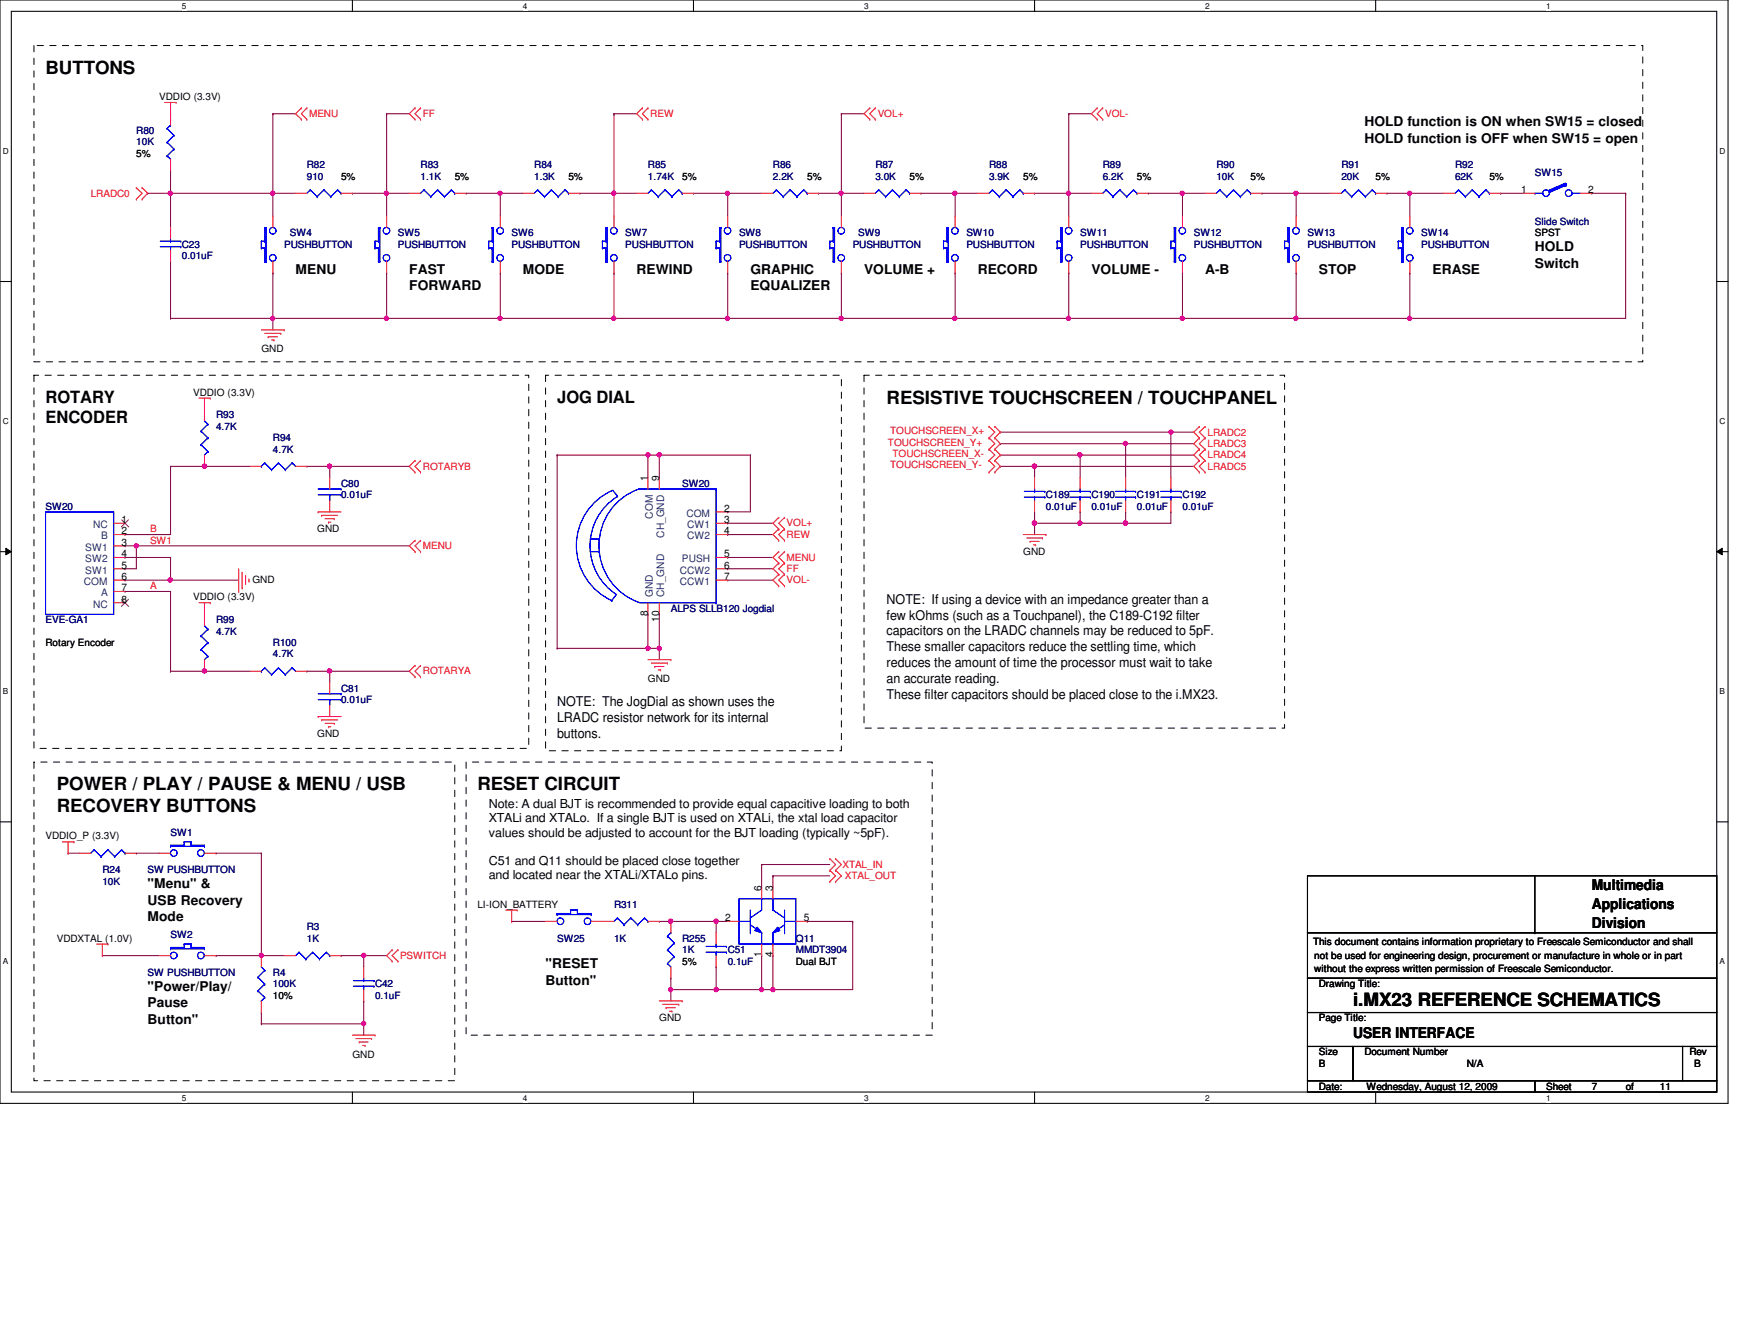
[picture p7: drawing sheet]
<svg xmlns="http://www.w3.org/2000/svg" width="279mm" height="216mm" viewBox="0 0 279 216" stroke-linecap="round" stroke-linejoin="round" font-family="sans-serif">
<defs><g id="words">
<g font-size="2.9">
<text x="7.3" y="11.9">BUTTONS</text>
<text x="142.6" y="64.9">RESISTIVE TOUCHSCREEN / TOUCHPANEL</text>
<text x="9.1" y="127">POWER / PLAY / PAUSE &amp; MENU / USB</text>
<text x="9.1" y="130.5">RECOVERY BUTTONS</text>
<text x="76.8" y="127">RESET CIRCUIT</text>
<text x="217.6" y="161.8">i.MX23 REFERENCE SCHEMATICS</text>
</g>
<g font-size="2.7">
<text x="7.3" y="64.7">ROTARY</text>
<text x="89.6" y="64.7">JOG DIAL</text>
<text x="7.3" y="68">ENCODER</text>
</g>
<g font-size="2.4">
<text x="256" y="143">Multimedia</text>
<text x="256" y="146.1">Applications</text>
<text x="256" y="149.2">Division</text>
<text x="217.6" y="166.8">USER INTERFACE</text>
</g>
<g font-size="2.2">
<text x="219.5" y="20.3">HOLD function is ON when SW15 = closed</text>
<text x="219.5" y="22.9">HOLD function is OFF when SW15 = open</text>
<text x="246.9" y="40.4">HOLD</text>
<text x="47.5" y="44.1">MENU</text>
<text x="65.8" y="44.1">FAST</text>
<text x="65.8" y="46.7">FORWARD</text>
<text x="84.1" y="44.1">MODE</text>
<text x="102.4" y="44.1">REWIND</text>
<text x="120.7" y="44.1">GRAPHIC</text>
<text x="120.7" y="46.7">EQUALIZER</text>
<text x="139" y="44.1">VOLUME +</text>
<text x="157.3" y="44.1">RECORD</text>
<text x="175.6" y="44.1">VOLUME -</text>
<text x="193.8" y="44.1">A-B</text>
<text x="212.1" y="44.1">STOP</text>
<text x="230.4" y="44.1">ERASE</text>
<text x="246.9" y="43.1">Switch</text>
<text x="142.6" y="97.1">NOTE: If using a device with an impedance greater than a</text>
<text x="142.6" y="99.6">few kOhms (such as a Touchpanel), the C189-C192 filter</text>
<text x="142.6" y="102.2">capacitors on the LRADC channels may be reduced to 5pF.</text>
<text x="142.6" y="104.7">These smaller capacitors reduce the settling time, which</text>
<text x="142.6" y="107.2">reduces the amount of time the processor must wait to take</text>
<text x="89.6" y="113.5">NOTE: The JogDial as shown uses the</text>
<text x="142.6" y="109.8">an accurate reading.</text>
<text x="142.6" y="112.3">These filter capacitors should be placed close to the i.MX23.</text>
<text x="89.6" y="116.1">LRADC resistor network for its internal</text>
<text x="89.6" y="118.6">buttons.</text>
<text x="23.7" y="142.8">&quot;Menu&quot; &amp;</text>
<text x="23.7" y="145.5">USB Recovery</text>
<text x="23.7" y="148.1">Mode</text>
<text x="87.8" y="155.7">&quot;RESET</text>
<text x="23.7" y="159.3">&quot;Power/Play/</text>
<text x="23.7" y="161.9">Pause</text>
<text x="87.8" y="158.3">Button&quot;</text>
<text x="23.7" y="164.5">Button&quot;</text>
</g>
<g font-size="2">
<text x="78.6" y="129.8">Note: A dual BJT is recommended to provide equal capacitive loading to both</text>
<text x="78.6" y="132.2">XTALi and XTALo. If a single BJT is used on XTALi, the xtal load capacitor</text>
<text x="78.6" y="134.5">values should be adjusted to account for the BJT loading (typically ~5pF).</text>
<text x="78.6" y="139">C51 and Q11 should be placed close together</text>
<text x="78.6" y="141.3">and located near the XTALi/XTALo pins.</text>
</g>
<g font-size="1.7">
<text x="244.7" y="31">1</text>
<text x="255.5" y="31">2</text>
<text x="104.2" y="77.3" transform="rotate(-90 104.2 77.3)">1</text>
<text x="106" y="77.3" transform="rotate(-90 106 77.3)">9</text>
<text x="116.5" y="82.3">2</text>
<text x="19.6" y="85.9">2</text>
<text x="19.6" y="87.7">3</text>
<text x="19.6" y="89.6">4</text>
<text x="19.6" y="84.1">1</text>
<text x="116.5" y="89.6">5</text>
<text x="116.5" y="84.1">3</text>
<text x="116.5" y="85.9">4</text>
<text x="19.6" y="91.4">5</text>
<text x="19.6" y="93.2">6</text>
<text x="19.6" y="95">7</text>
<text x="116.5" y="91.4">6</text>
<text x="116.5" y="93.2">7</text>
<text x="19.6" y="96.9">8</text>
<text x="104.2" y="99.1" transform="rotate(-90 104.2 99.1)">8</text>
<text x="106" y="99.9" transform="rotate(-90 106 99.9)">10</text>
<text x="122.5" y="143.2" transform="rotate(-90 122.5 143.2)">6</text>
<text x="124.3" y="143.2" transform="rotate(-90 124.3 143.2)">3</text>
<text x="116.7" y="148.1">2</text>
<text x="129.3" y="148.1">5</text>
<text x="122.5" y="153.9" transform="rotate(-90 122.5 153.9)">1</text>
<text x="124.3" y="153.9" transform="rotate(-90 124.3 153.9)">4</text>
</g>
<g font-size="1.7" fill="#004080">
<text x="105" y="83.4" transform="rotate(-90 105 83.4)">COM</text>
<text x="110.4" y="83.1">COM</text>
<text x="13.7" y="88.5">SW1</text>
<text x="15" y="84.9">NC</text>
<text x="16.3" y="86.7">B</text>
<text x="106.8" y="86.4" transform="rotate(-90 106.8 86.4)">CH_GND</text>
<text x="110.5" y="84.9">CW1</text>
<text x="110.5" y="86.7">CW2</text>
<text x="13.5" y="94">COM</text>
<text x="13.7" y="92.2">SW1</text>
<text x="13.7" y="90.4">SW2</text>
<text x="16.3" y="95.8">A</text>
<text x="105" y="96" transform="rotate(-90 105 96)">GND</text>
<text x="106.8" y="96" transform="rotate(-90 106.8 96)">CH_GND</text>
<text x="109.3" y="92.2">CCW2</text>
<text x="109.3" y="94">CCW1</text>
<text x="109.7" y="90.4">PUSH</text>
<text x="15" y="97.7">NC</text>
</g>
<g font-size="1.6">
<text x="25.6" y="16">VDDIO (3.3V)</text>
<text x="21.9" y="25.2">5%</text>
<text x="54.9" y="28.9">5%</text>
<text x="73.2" y="28.9">5%</text>
<text x="91.4" y="28.9">5%</text>
<text x="109.7" y="28.9">5%</text>
<text x="129.8" y="28.9">5%</text>
<text x="146.3" y="28.9">5%</text>
<text x="164.6" y="28.9">5%</text>
<text x="182.9" y="28.9">5%</text>
<text x="201.2" y="28.9">5%</text>
<text x="221.3" y="28.9">5%</text>
<text x="239.6" y="28.9">5%</text>
<text x="246.9" y="38">SPST</text>
<text x="42" y="56.6">GND</text>
<text x="31.1" y="63.6">VDDIO (3.3V)</text>
<text x="51" y="85.6">GND</text>
<text x="164.6" y="89.2">GND</text>
<text x="40.6" y="93.8">GND</text>
<text x="31.1" y="96.5">VDDIO (3.3V)</text>
<text x="7.3" y="103.8">Rotary Encoder</text>
<text x="104.2" y="109.7">GND</text>
<text x="51" y="118.5">GND</text>
<text x="7.3" y="134.9">VDDIO_P (3.3V)</text>
<text x="76.8" y="145.9">LI-ION_BATTERY</text>
<text x="9.1" y="151.4">VDDXTAL (1.0V)</text>
<text x="109.7" y="155.1">5%</text>
<text x="128" y="155.1">Dual BJT</text>
<text x="211.2" y="151.9">This document contains information proprietary to Freescale Semiconductor and shall</text>
<text x="211.4" y="154.1">not be used for engineering design, procurement or manufacture in whole or in part</text>
<text x="43.9" y="160.5">10%</text>
<text x="211.4" y="156.3">without the express written permission of Freescale Semiconductor.</text>
<text x="212.1" y="158.7">Drawing Title:</text>
<text x="106" y="164.2">GND</text>
<text x="212.1" y="164.2">Page Title:</text>
<text x="56.7" y="170.1">GND</text>
<text x="212.1" y="169.7">Size</text>
<text x="212.1" y="171.5">B</text>
<text x="219.5" y="169.7">Document Number</text>
<text x="235.9" y="171.5">N/A</text>
<text x="271.7" y="169.7">Rev</text>
<text x="272.5" y="171.5">B</text>
<text x="212.1" y="175.2">Date:</text>
<text x="219.8" y="175.2">Wednesday, August 12, 2009</text>
<text x="248.7" y="175.2">Sheet</text>
<text x="256" y="175.2">7</text>
<text x="261.5" y="175.2">of</text>
<text x="267" y="175.2">11</text>
</g>
<g font-size="1.6" fill="#000080">
<text x="21.9" y="21.5">R80</text>
<text x="21.9" y="23.4">10K</text>
<text x="49.4" y="27.1">R82</text>
<text x="49.4" y="28.9">910</text>
<text x="67.6" y="27.1">R83</text>
<text x="67.6" y="28.9">1.1K</text>
<text x="85.9" y="27.1">R84</text>
<text x="85.9" y="28.9">1.3K</text>
<text x="104.2" y="27.1">R85</text>
<text x="104.2" y="28.9">1.74K</text>
<text x="124.3" y="27.1">R86</text>
<text x="124.3" y="28.9">2.2K</text>
<text x="140.8" y="27.1">R87</text>
<text x="140.8" y="28.9">3.0K</text>
<text x="159.1" y="27.1">R88</text>
<text x="159.1" y="28.9">3.9K</text>
<text x="177.4" y="27.1">R89</text>
<text x="177.4" y="28.9">6.2K</text>
<text x="195.7" y="27.1">R90</text>
<text x="195.7" y="28.9">10K</text>
<text x="215.8" y="27.1">R91</text>
<text x="215.8" y="28.9">20K</text>
<text x="234.1" y="27.1">R92</text>
<text x="234.1" y="28.9">62K</text>
<text x="246.9" y="28.3">SW15</text>
<text x="29.3" y="39.8">C23</text>
<text x="29.3" y="41.7">0.01uF</text>
<text x="45.7" y="39.8">PUSHBUTTON</text>
<text x="46.6" y="38">SW4</text>
<text x="64" y="38">SW5</text>
<text x="64" y="39.8">PUSHBUTTON</text>
<text x="82.3" y="38">SW6</text>
<text x="82.3" y="39.8">PUSHBUTTON</text>
<text x="100.6" y="38">SW7</text>
<text x="100.6" y="39.8">PUSHBUTTON</text>
<text x="118.9" y="38">SW8</text>
<text x="118.9" y="39.8">PUSHBUTTON</text>
<text x="137.2" y="39.8">PUSHBUTTON</text>
<text x="138" y="38">SW9</text>
<text x="155.4" y="38">SW10</text>
<text x="155.4" y="39.8">PUSHBUTTON</text>
<text x="173.7" y="38">SW11</text>
<text x="173.7" y="39.8">PUSHBUTTON</text>
<text x="192" y="38">SW12</text>
<text x="192" y="39.8">PUSHBUTTON</text>
<text x="210.3" y="38">SW13</text>
<text x="210.3" y="39.8">PUSHBUTTON</text>
<text x="228.6" y="38">SW14</text>
<text x="228.6" y="39.8">PUSHBUTTON</text>
<text x="246.9" y="36.2">Slide Switch</text>
<text x="34.8" y="67.3">R93</text>
<text x="34.8" y="69.1">4.7K</text>
<text x="43.9" y="70.9">R94</text>
<text x="43.9" y="72.8">4.7K</text>
<text x="7.3" y="81.9">SW20</text>
<text x="54.9" y="78.2">C80</text>
<text x="54.9" y="80.1">0.01uF</text>
<text x="109.7" y="78.2">SW20</text>
<text x="168.2" y="80.1">C189</text>
<text x="168.2" y="81.9">0.01uF</text>
<text x="175.6" y="80.1">C190</text>
<text x="175.6" y="81.9">0.01uF</text>
<text x="182.9" y="80.1">C191</text>
<text x="182.9" y="81.9">0.01uF</text>
<text x="190.2" y="80.1">C192</text>
<text x="190.2" y="81.9">0.01uF</text>
<text x="7.3" y="100.2">EVE-GA1</text>
<text x="34.8" y="100.2">R99</text>
<text x="107.9" y="98.3">ALPS SLLB120 Jogdial</text>
<text x="34.8" y="102">4.7K</text>
<text x="43.9" y="103.8">R100</text>
<text x="43.9" y="105.7">4.7K</text>
<text x="54.9" y="111.2">C81</text>
<text x="54.9" y="113">0.01uF</text>
<text x="27.4" y="134.4">SW1</text>
<text x="16.5" y="140.4">R24</text>
<text x="16.5" y="142.2">10K</text>
<text x="23.7" y="140.4">SW PUSHBUTTON</text>
<text x="49.4" y="149.6">R3</text>
<text x="98.8" y="145.9">R311</text>
<text x="27.4" y="150.8">SW2</text>
<text x="49.4" y="151.4">1K</text>
<text x="89.6" y="151.4">SW25</text>
<text x="98.8" y="151.4">1K</text>
<text x="109.7" y="151.4">R255</text>
<text x="109.7" y="153.2">1K</text>
<text x="117.1" y="153.2">C51</text>
<text x="117.1" y="155.1">0.1uF</text>
<text x="128" y="151.4">Q11</text>
<text x="128" y="153.2">MMDT3904</text>
<text x="23.7" y="156.9">SW PUSHBUTTON</text>
<text x="43.9" y="156.9">R4</text>
<text x="43.9" y="158.7">100K</text>
<text x="60.3" y="158.7">C42</text>
<text x="60.3" y="160.5">0.1uF</text>
</g>
<g font-size="1.6" fill="#f00">
<text x="49.7" y="18.8">MENU</text>
<text x="68" y="18.8">FF</text>
<text x="104.6" y="18.8">REW</text>
<text x="141.2" y="18.8">VOL+</text>
<text x="177.8" y="18.8">VOL-</text>
<text x="14.6" y="31.6">LRADC0</text>
<text x="142.8" y="71.7">TOUCHSCREEN_Y+</text>
<text x="143.2" y="69.8">TOUCHSCREEN_X+</text>
<text x="194.2" y="71.8">LRADC3</text>
<text x="194.2" y="70">LRADC2</text>
<text x="68" y="75.5">ROTARYB</text>
<text x="143.2" y="75.3">TOUCHSCREEN_Y-</text>
<text x="143.6" y="73.5">TOUCHSCREEN_X-</text>
<text x="194.2" y="73.7">LRADC4</text>
<text x="194.2" y="75.5">LRADC5</text>
<text x="24.1" y="87.4">SW1</text>
<text x="24.1" y="85.6">B</text>
<text x="68" y="88.3">MENU</text>
<text x="126.5" y="84.6">VOL+</text>
<text x="126.5" y="86.5">REW</text>
<text x="24.1" y="94.7">A</text>
<text x="126.5" y="93.8">VOL-</text>
<text x="126.5" y="90.1">MENU</text>
<text x="126.5" y="91.9">FF</text>
<text x="68" y="108.4">ROTARYA</text>
<text x="135.5" y="139.5">XTAL_IN</text>
<text x="135.9" y="141.4">XTAL_OUT</text>
<text x="64.3" y="154.1">PSWITCH</text>
</g>
<g font-size="1.3">
<text x="29.3" y="1.4">5</text>
<text x="84.1" y="1.4">4</text>
<text x="139" y="1.4">3</text>
<text x="193.8" y="1.4">2</text>
<text x="248.7" y="1.4">1</text>
<text x=".5" y="24.7">D</text>
<text x="276.6" y="24.7">D</text>
<text x=".5" y="68.2">C</text>
<text x="276.6" y="68.2">C</text>
<text x=".5" y="111.6">B</text>
<text x="276.6" y="111.6">B</text>
<text x=".5" y="155">A</text>
<text x="276.6" y="155">A</text>
<text x="29.3" y="177">5</text>
<text x="84.1" y="177">4</text>
<text x="139" y="177">3</text>
<text x="193.8" y="177">2</text>
<text x="248.7" y="177">1</text>
</g>
</g></defs>
<path d="M0 0h278v177.4h-278zM1.8 1.8h274.3v173.8h-274.3z" fill="none" stroke="#000" stroke-width=".17"/>
<g fill="#fff">
<path d="M29.3 .2h.7v1.5h-.7z"/>
<path d="M29.3 175.8h.7v1.4h-.7z"/>
</g>
<path d="M56.7 0v1.8M56.7 175.6v1.8" fill="none" stroke="#000" stroke-width=".17"/>
<g fill="#fff">
<path d="M84.1 .2h.7v1.5h-.7z"/>
<path d="M84.1 175.8h.7v1.4h-.7z"/>
</g>
<path d="M111.5 0v1.8M111.5 175.6v1.8" fill="none" stroke="#000" stroke-width=".17"/>
<g fill="#fff">
<path d="M139 .2h.7v1.5h-.7z"/>
<path d="M139 175.8h.7v1.4h-.7z"/>
</g>
<path d="M166.4 0v1.8M166.4 175.6v1.8" fill="none" stroke="#000" stroke-width=".17"/>
<g fill="#fff">
<path d="M193.8 .2h.8v1.5h-.8z"/>
<path d="M193.8 175.8h.8v1.4h-.8z"/>
</g>
<path d="M221.3 0v1.8M221.3 175.6v1.8" fill="none" stroke="#000" stroke-width=".17"/>
<g fill="#fff">
<path d="M248.7 .2h.7v1.5h-.7z"/>
<path d="M248.7 175.8h.7v1.4h-.7z"/>
<path d="M.5 23.5h.9v1.5h-.9z"/>
<path d="M276.6 23.5h.9v1.5h-.9z"/>
<path d="M.5 67h.9v1.5h-.9z"/>
<path d="M276.6 67h.9v1.5h-.9z"/>
</g>
<path d="M0 45.3h1.8M276.1 45.3h1.9" fill="none" stroke="#000" stroke-width=".17"/>
<g fill="#fff">
<path d="M.5 110.4h.8v1.5h-.8z"/>
<path d="M276.6 110.4h.9v1.5h-.9z"/>
</g>
<path d="M0 88.7h1.8M276.1 88.7h1.9" fill="none" stroke="#000" stroke-width=".17"/>
<path d="M.9 88.1l.9 .6-.9 .5zM276.1 88.7l.9-.6v1.1z" fill="#000"/>
<path d="M.9 88.1l.9 .6-.9 .5zM276.1 88.7l.9-.6v1.1z" fill="none" stroke="#000" stroke-width=".16"/>
<g fill="#fff">
<path d="M.5 153.8h.8v1.5h-.8z"/>
<path d="M276.6 153.8h.9v1.5h-.9z"/>
</g>
<path d="M0 132.1h1.8M276.1 132.1h1.9" fill="none" stroke="#000" stroke-width=".17"/>
<path d="M53 75h.1M53 75v1.8M21.9 87.8h.1M21.9 87.8v3.6M27.4 95.1h.1M27.4 93.3h.1M27.4 95.1v12.8M27.4 93.3h11M53 107.9h.1M53 107.9h12.8" fill="none" stroke="#800040" stroke-width=".17"/>
<circle cx="53" cy="107.9" r=".34" fill="#f0f"/>
<circle cx="53" cy="107.9" r=".34" fill="none" stroke="#f0f" stroke-width=".17"/>
<path d="M21.9 87.8h.1M21.9 87.8h43.9M53 107.9h.1M53 107.9v1.8" fill="none" stroke="#800040" stroke-width=".17"/>
<circle cx="21.9" cy="87.8" r=".34" fill="#f0f"/>
<circle cx="21.9" cy="87.8" r=".34" fill="none" stroke="#f0f" stroke-width=".17"/>
<path d="M53 75h.1M53 75h12.8M20.1 91.4h.1M20.1 91.4h1.8" fill="none" stroke="#800040" stroke-width=".17"/>
<circle cx="53" cy="74.9" r=".35" fill="#f0f"/>
<circle cx="53" cy="74.9" r=".35" fill="none" stroke="#f0f" stroke-width=".17"/>
<path d="M32.9 75h.1M32.9 75h7.3M20.1 95.1h.1M20.1 95.1h7.3" fill="none" stroke="#800040" stroke-width=".17"/>
<circle cx="32.9" cy="74.9" r=".35" fill="#f0f"/>
<circle cx="32.9" cy="74.9" r=".35" fill="none" stroke="#f0f" stroke-width=".17"/>
<path d="M27.4 75h.1M27.4 75v10.9M32.9 107.9h.1M32.9 107.9h7.3" fill="none" stroke="#800040" stroke-width=".17"/>
<circle cx="32.9" cy="107.9" r=".34" fill="#f0f"/>
<circle cx="32.9" cy="107.9" r=".34" fill="none" stroke="#f0f" stroke-width=".17"/>
<g fill="none" stroke="#800040" stroke-width=".17">
<path d="M89.6 73.2h.1M89.6 73.2v31M104.2 73.2h.1M104.2 73.2v3.6M120.7 73.2h.1M120.7 73.2v9.1h-3.6M20.1 85.9h.1M20.1 85.9h7.3M104.2 98.8h.1M104.2 98.8v5.4M117.1 89.6h.1M117.1 82.3h.1"/>
<path d="M117.1 84.1h.1M117.1 93.3h.1M117.1 89.6h7.2M117.1 84.1h7.2M117.1 93.3h7.2M104.2 104.2h.1M104.2 104.2h1.8M106 104.2h.1M106 104.2v1.8"/>
</g>
<circle cx="106" cy="104.2" r=".34" fill="#f0f"/>
<circle cx="106" cy="104.2" r=".34" fill="none" stroke="#f0f" stroke-width=".17"/>
<circle cx="104.2" cy="104.2" r=".34" fill="#f0f"/>
<circle cx="104.2" cy="104.2" r=".34" fill="none" stroke="#f0f" stroke-width=".17"/>
<path d="M106 73.2h.1M106 73.2v3.6M20.1 89.6h.1M20.1 89.6h7.3M27.4 89.6h.1M27.4 89.6v3.7" fill="none" stroke="#800040" stroke-width=".17"/>
<circle cx="27.4" cy="93.2" r=".35" fill="#f0f"/>
<circle cx="27.4" cy="93.2" r=".35" fill="none" stroke="#f0f" stroke-width=".17"/>
<path d="M106 73.2h.1M106 73.2h14.7" fill="none" stroke="#800040" stroke-width=".17"/>
<circle cx="106" cy="73.1" r=".34" fill="#f0f"/>
<circle cx="106" cy="73.1" r=".34" fill="none" stroke="#f0f" stroke-width=".17"/>
<g fill="none" stroke="#800040" stroke-width=".17">
<path d="M171.9 18.3h.1M171.9 18.3h3.7M80.5 31.1h.1M80.5 31.1h3.6M171.9 31.1h.1M171.9 31.1v3.7M208.5 31.1h.1M208.5 31.1v3.7M62.2 43.9h.1M62.2 43.9v7.3M153.6 43.9h.1M153.6 43.9v7.3"/>
<path d="M190.2 43.9h.1M190.2 43.9v7.3"/>
</g>
<circle cx="80.4" cy="31.1" r=".34" fill="#f0f"/>
<circle cx="80.4" cy="31.1" r=".34" fill="none" stroke="#f0f" stroke-width=".17"/>
<path d="M98.8 31.1h.1M98.8 31.1v3.7M256 31.1h.1M256 31.1h5.5" fill="none" stroke="#800040" stroke-width=".17"/>
<circle cx="98.7" cy="31.1" r=".34" fill="#f0f"/>
<circle cx="98.7" cy="31.1" r=".34" fill="none" stroke="#f0f" stroke-width=".17"/>
<path d="M43.9 31.1h.1M43.9 31.1v3.7M62.2 31.1h.1M62.2 31.1h3.6" fill="none" stroke="#800040" stroke-width=".17"/>
<circle cx="43.9" cy="31.1" r=".34" fill="#f0f"/>
<circle cx="43.9" cy="31.1" r=".34" fill="none" stroke="#f0f" stroke-width=".17"/>
<path d="M117.1 31.1h.1M117.1 31.1h5.4M43.9 51.2h.1M43.9 51.2v1.8M62.2 51.2h.1M62.2 51.2h18.3M117.1 51.2h.1M117.1 51.2h36.5M135.3 51.2h.1" fill="none" stroke="#800040" stroke-width=".17"/>
<circle cx="153.6" cy="51.2" r=".34" fill="#f0f"/>
<circle cx="153.6" cy="51.2" r=".34" fill="none" stroke="#f0f" stroke-width=".17"/>
<circle cx="135.3" cy="51.2" r=".34" fill="#f0f"/>
<circle cx="135.3" cy="51.2" r=".34" fill="none" stroke="#f0f" stroke-width=".17"/>
<path d="M80.5 31.1h.1M80.5 31.1v3.7M153.6 31.1h.1M153.6 31.1v3.7" fill="none" stroke="#800040" stroke-width=".17"/>
<circle cx="153.6" cy="31.1" r=".34" fill="#f0f"/>
<circle cx="153.6" cy="31.1" r=".34" fill="none" stroke="#f0f" stroke-width=".17"/>
<g fill="none" stroke="#800040" stroke-width=".17">
<path d="M43.9 18.3h.1M43.9 18.3h3.6M98.8 18.3h.1M98.8 18.3h3.6M98.8 31.1h.1M98.8 31.1h3.6M135.3 31.1h.1M135.3 31.1h3.7M153.6 31.1h.1M153.6 31.1h3.7M190.2 31.1h.1M190.2 31.1v3.7"/>
<path d="M208.5 31.1h.1M208.5 31.1h5.5M261.5 31.1h.1M261.5 31.1v20.1"/>
</g>
<circle cx="208.4" cy="31.1" r=".34" fill="#f0f"/>
<circle cx="208.4" cy="31.1" r=".34" fill="none" stroke="#f0f" stroke-width=".17"/>
<path d="M190.2 31.1h.1M190.2 31.1h3.6" fill="none" stroke="#800040" stroke-width=".17"/>
<circle cx="190.2" cy="31.1" r=".34" fill="#f0f"/>
<circle cx="190.2" cy="31.1" r=".34" fill="none" stroke="#f0f" stroke-width=".17"/>
<path d="M62.2 31.1h.1M62.2 31.1v3.7" fill="none" stroke="#800040" stroke-width=".17"/>
<circle cx="62.1" cy="31.1" r=".34" fill="#f0f"/>
<circle cx="62.1" cy="31.1" r=".34" fill="none" stroke="#f0f" stroke-width=".17"/>
<path d="M135.3 31.1h.1M135.3 31.1v3.7M208.5 43.9h.1M208.5 43.9v7.3" fill="none" stroke="#800040" stroke-width=".17"/>
<circle cx="135.3" cy="31.1" r=".34" fill="#f0f"/>
<circle cx="135.3" cy="31.1" r=".34" fill="none" stroke="#f0f" stroke-width=".17"/>
<path d="M62.2 18.3h.1M62.2 18.3h3.6M171.9 31.1h.1M171.9 31.1h3.7M226.8 31.1h.1M226.8 31.1h5.4M80.5 43.9h.1M80.5 43.9v7.3" fill="none" stroke="#800040" stroke-width=".17"/>
<circle cx="171.9" cy="31.1" r=".34" fill="#f0f"/>
<circle cx="171.9" cy="31.1" r=".34" fill="none" stroke="#f0f" stroke-width=".17"/>
<path d="M226.8 31.1h.1M226.8 31.1v3.7" fill="none" stroke="#800040" stroke-width=".17"/>
<circle cx="226.7" cy="31.1" r=".34" fill="#f0f"/>
<circle cx="226.7" cy="31.1" r=".34" fill="none" stroke="#f0f" stroke-width=".17"/>
<path d="M43.9 31.1h.1M43.9 31.1h3.6M241.4 31.1h.1M241.4 31.1h3.7M43.9 43.9h.1M43.9 43.9v7.3M226.8 51.2h.1M226.8 43.9h.1M226.8 51.2h34.7M226.8 43.9v7.3" fill="none" stroke="#800040" stroke-width=".17"/>
<circle cx="226.7" cy="51.2" r=".34" fill="#f0f"/>
<circle cx="226.7" cy="51.2" r=".34" fill="none" stroke="#f0f" stroke-width=".17"/>
<path d="M117.1 31.1h.1M117.1 31.1v3.7" fill="none" stroke="#800040" stroke-width=".17"/>
<circle cx="117" cy="31.1" r=".34" fill="#f0f"/>
<circle cx="117" cy="31.1" r=".34" fill="none" stroke="#f0f" stroke-width=".17"/>
<path d="M80.5 51.2h.1M80.5 51.2h18.3M135.3 43.9h.1M135.3 43.9v7.3" fill="none" stroke="#800040" stroke-width=".17"/>
<circle cx="80.4" cy="51.2" r=".34" fill="#f0f"/>
<circle cx="80.4" cy="51.2" r=".34" fill="none" stroke="#f0f" stroke-width=".17"/>
<path d="M27.4 31.1h.1M27.4 31.1v5.5M98.8 43.9h.1M98.8 43.9v7.3" fill="none" stroke="#800040" stroke-width=".17"/>
<circle cx="27.4" cy="31.1" r=".34" fill="#f0f"/>
<circle cx="27.4" cy="31.1" r=".34" fill="none" stroke="#f0f" stroke-width=".17"/>
<path d="M135.3 18.3h.1M135.3 18.3h3.7M171.9 51.2h.1M171.9 51.2h18.3" fill="none" stroke="#800040" stroke-width=".17"/>
<circle cx="171.9" cy="51.2" r=".34" fill="#f0f"/>
<circle cx="171.9" cy="51.2" r=".34" fill="none" stroke="#f0f" stroke-width=".17"/>
<path d="M43.9 51.2h.1M43.9 51.2h18.3" fill="none" stroke="#800040" stroke-width=".17"/>
<circle cx="62.1" cy="51.2" r=".34" fill="#f0f"/>
<circle cx="62.1" cy="51.2" r=".34" fill="none" stroke="#f0f" stroke-width=".17"/>
<circle cx="43.9" cy="51.2" r=".34" fill="#f0f"/>
<circle cx="43.9" cy="51.2" r=".34" fill="none" stroke="#f0f" stroke-width=".17"/>
<path d="M117.1 43.9h.1M117.1 43.9v7.3M171.9 43.9h.1M171.9 43.9v7.3" fill="none" stroke="#800040" stroke-width=".17"/>
<circle cx="117" cy="51.2" r=".34" fill="#f0f"/>
<circle cx="117" cy="51.2" r=".34" fill="none" stroke="#f0f" stroke-width=".17"/>
<g fill="none" stroke="#800040" stroke-width=".17">
<path d="M135.3 18.3h.1M135.3 18.3v12.8h-3.6M131.7 31.1h.1M27.4 42h.1M27.4 51.2h.1M27.4 51.2h16.5M27.4 42v9.2M153.6 51.2h.1M153.6 51.2h18.3M190.2 51.2h.1M190.2 51.2h18.3M117.1 85.9h.1"/>
<path d="M117.1 91.4h.1M117.1 85.9h7.2M117.1 91.4h7.2"/>
</g>
<circle cx="190.2" cy="51.2" r=".34" fill="#f0f"/>
<circle cx="190.2" cy="51.2" r=".34" fill="none" stroke="#f0f" stroke-width=".17"/>
<g fill="none" stroke="#800040" stroke-width=".17">
<path d="M43.9 18.3h.1M43.9 18.3v12.8h-20.2M98.8 18.3h.1M98.8 18.3v12.8h-5.5M23.7 31.1h.1M27.4 31.1h.1M27.4 27.4h.1M27.4 27.4v3.7M93.3 31.1h.1M203 31.1h.1M203 31.1h5.5M104.2 73.2h.1"/>
<path d="M104.2 73.2h1.8"/>
</g>
<circle cx="104.2" cy="73.1" r=".34" fill="#f0f"/>
<circle cx="104.2" cy="73.1" r=".34" fill="none" stroke="#f0f" stroke-width=".17"/>
<path d="M62.2 18.3h.1M62.2 18.3v12.8h-5.5M171.9 18.3h.1M171.9 18.3v12.8h-5.5M56.7 31.1h.1M166.4 31.1h.1M208.5 51.2h.1M208.5 51.2h18.3M20.1 87.8h.1M20.1 87.8h1.8M49.4 107.9h.1M49.4 107.9h3.6" fill="none" stroke="#800040" stroke-width=".17"/>
<circle cx="208.4" cy="51.2" r=".34" fill="#f0f"/>
<circle cx="208.4" cy="51.2" r=".34" fill="none" stroke="#f0f" stroke-width=".17"/>
<g fill="none" stroke="#800040" stroke-width=".17">
<path d="M75 31.1h.1M75 31.1h5.5M111.5 31.1h.1M111.5 31.1h5.6M148.1 31.1h.1M148.1 31.1h5.5M184.7 31.1h.1M184.7 31.1h5.5M98.8 51.2h.1M98.8 51.2h18.3M49.4 75h.1M49.4 75h3.6"/>
<path d="M89.6 73.2h.1M89.6 73.2h14.6M106 98.8h.1M106 98.8v5.4M89.6 104.2h.1M89.6 104.2h14.6"/>
</g>
<circle cx="98.7" cy="51.2" r=".34" fill="#f0f"/>
<circle cx="98.7" cy="51.2" r=".34" fill="none" stroke="#f0f" stroke-width=".17"/>
<path d="M223.1 31.1h.1M223.1 31.1h3.7M27.4 75h.1M27.4 75h5.5M20.1 93.3h.1M20.1 93.3h7.3M27.4 107.9h.1M27.4 107.9h5.5M42 153.6h.1M42 153.6h3.7" fill="none" stroke="#800040" stroke-width=".17"/>
<circle cx="42" cy="153.6" r=".34" fill="#f0f"/>
<circle cx="42" cy="153.6" r=".34" fill="none" stroke="#f0f" stroke-width=".17"/>
<path d="M42 164.6h.1M42 164.6h16.5" fill="none" stroke="#800040" stroke-width=".17"/>
<circle cx="58.5" cy="164.5" r=".34" fill="#f0f"/>
<circle cx="58.5" cy="164.5" r=".34" fill="none" stroke="#f0f" stroke-width=".17"/>
<g fill="none" stroke="#800040" stroke-width=".17">
<path d="M11 137.2h.1M11 137.2h1.8M21.9 137.2h.1M21.9 137.2h3.7M34.8 137.2h.1M34.8 137.2h7.2M42 137.2h.1M42 137.2v16.4M16.5 153.6h.1M16.5 153.6h9.1M58.5 153.6h.1M58.5 153.6h3.7"/>
<path d="M58.5 153.6v1.8M42 162.8h.1M42 162.8v1.8M58.5 164.6h.1M58.5 164.6v1.8"/>
</g>
<circle cx="58.5" cy="153.6" r=".34" fill="#f0f"/>
<circle cx="58.5" cy="153.6" r=".34" fill="none" stroke="#f0f" stroke-width=".17"/>
<g fill="none" stroke="#800040" stroke-width=".17">
<path d="M34.8 153.6h.1M34.8 153.6h7.2M54.9 153.6h.1M54.9 153.6h3.6M124.3 159.1h.1M124.3 153.6h.1M124.3 153.6v5.5M129.8 148.1h.1M129.8 148.1h7.4M137.2 148.1h.1M137.2 148.1v11h-12.9M58.5 160.9h.1"/>
<path d="M58.5 160.9v3.7"/>
</g>
<circle cx="124.3" cy="159.1" r=".34" fill="#f0f"/>
<circle cx="124.3" cy="159.1" r=".34" fill="none" stroke="#f0f" stroke-width=".17"/>
<path d="M122.5 139h.1M122.5 139v3.6M122.5 139h11M107.9 159.1h.1M107.9 159.1v1.8M122.5 153.6h.1M122.5 153.6v5.5" fill="none" stroke="#800040" stroke-width=".17"/>
<circle cx="122.5" cy="159.1" r=".34" fill="#f0f"/>
<circle cx="122.5" cy="159.1" r=".34" fill="none" stroke="#f0f" stroke-width=".17"/>
<path d="M82.3 148.1h.1M82.3 148.1h5.5M115.2 159.1h.1M115.2 159.1h7.3" fill="none" stroke="#800040" stroke-width=".17"/>
<circle cx="115.2" cy="159.1" r=".34" fill="#f0f"/>
<circle cx="115.2" cy="159.1" r=".34" fill="none" stroke="#f0f" stroke-width=".17"/>
<path d="M107.9 157.3h.1M107.9 159.1h.1M107.9 157.3v1.8M115.2 148.1h.1M115.2 155.4h.1M115.2 148.1h1.9M115.2 155.4v3.7h-7.3" fill="none" stroke="#800040" stroke-width=".17"/>
<circle cx="107.9" cy="159.1" r=".34" fill="#f0f"/>
<circle cx="107.9" cy="159.1" r=".34" fill="none" stroke="#f0f" stroke-width=".17"/>
<path d="M115.2 148.1h.1M115.2 148.1v1.8" fill="none" stroke="#800040" stroke-width=".17"/>
<circle cx="115.2" cy="148.1" r=".35" fill="#f0f"/>
<circle cx="115.2" cy="148.1" r=".35" fill="none" stroke="#f0f" stroke-width=".17"/>
<path d="M106 148.1h.1M106 148.1h9.2M107.9 148.1h.1" fill="none" stroke="#800040" stroke-width=".17"/>
<circle cx="107.8" cy="148.1" r=".35" fill="#f0f"/>
<circle cx="107.8" cy="148.1" r=".35" fill="none" stroke="#f0f" stroke-width=".17"/>
<g fill="none" stroke="#800040" stroke-width=".17">
<path d="M160.9 75h.1M160.9 73.2h.1M160.9 71.3h.1M160.9 69.5h.1M160.9 75h5.5M160.9 73.2h12.8M160.9 71.3h20.2M160.9 69.5h27.4M173.7 84.1h.1M181.1 82.3h.1M181.1 82.3v1.8h-7.4M188.3 82.3h.1"/>
<path d="M188.3 82.3v1.8M122.5 159.1h.1M122.5 159.1h1.8M124.3 140.8h.1M124.3 140.8v1.8M124.3 140.8h9.2"/>
</g>
<circle cx="173.7" cy="84.1" r=".35" fill="#f0f"/>
<circle cx="173.7" cy="84.1" r=".35" fill="none" stroke="#f0f" stroke-width=".17"/>
<path d="M166.4 75h.1M166.4 75h25.6" fill="none" stroke="#800040" stroke-width=".17"/>
<circle cx="166.4" cy="74.9" r=".37" fill="#f0f"/>
<circle cx="166.4" cy="74.9" r=".37" fill="none" stroke="#f0f" stroke-width=".17"/>
<path d="M166.4 75h.1M166.4 75v1.8M173.7 73.2h.1M173.7 73.2h18.3M173.7 73.2v3.6" fill="none" stroke="#800040" stroke-width=".17"/>
<circle cx="173.7" cy="73.1" r=".34" fill="#f0f"/>
<circle cx="173.7" cy="73.1" r=".34" fill="none" stroke="#f0f" stroke-width=".17"/>
<path d="M181.1 71.3h.1M181.1 71.3h10.9M181.1 71.3v5.5" fill="none" stroke="#800040" stroke-width=".17"/>
<circle cx="181" cy="71.3" r=".34" fill="#f0f"/>
<circle cx="181" cy="71.3" r=".34" fill="none" stroke="#f0f" stroke-width=".17"/>
<path d="M188.3 69.5h.1M188.3 69.5h3.7M188.3 69.5v7.3" fill="none" stroke="#800040" stroke-width=".17"/>
<circle cx="188.3" cy="69.5" r=".34" fill="#f0f"/>
<circle cx="188.3" cy="69.5" r=".34" fill="none" stroke="#f0f" stroke-width=".17"/>
<path d="M166.4 84.1h.1M166.4 84.1v1.8M166.4 84.1h7.3" fill="none" stroke="#800040" stroke-width=".17"/>
<circle cx="166.4" cy="84.1" r=".37" fill="#f0f"/>
<circle cx="166.4" cy="84.1" r=".37" fill="none" stroke="#f0f" stroke-width=".17"/>
<path d="M181.1 84.1h.1M181.1 84.1h7.2" fill="none" stroke="#800040" stroke-width=".17"/>
<circle cx="181" cy="84.1" r=".35" fill="#f0f"/>
<circle cx="181" cy="84.1" r=".35" fill="none" stroke="#f0f" stroke-width=".17"/>
<path d="M166.4 82.3h.1M166.4 82.3v1.8M173.7 82.3h.1M173.7 82.3v1.8" fill="none" stroke="#800040" stroke-width=".17"/>
<g fill="none" stroke="#f00" stroke-width=".17">
<path d="M26.5 16.5h1.8M27.4 18.3h.1M27.4 16.5v1.8M28.3 16.5h.1M48.5 19.2h.1M48.5 17.4h.1M48.5 17.4l-1 .9 1 .9M49.4 17.4h.1M49.4 19.2h.1M49.4 17.4l-.9 .9 .9 .9M66.8 19.2h.1M66.8 17.4h.1"/>
<path d="M66.8 17.4l-1 .9 1 .9M67.6 17.4h.1M67.6 19.2h.1M67.6 17.4l-.8 .9 .8 .9M103.3 19.2h.1M103.3 17.4h.1M103.3 17.4l-.9 .9 .9 .9M104.2 17.4h.1M104.2 19.2h.1M104.2 17.4l-.9 .9 .9 .9M139.9 19.2h.1M139.9 17.4h.1"/>
<path d="M139.9 17.4l-.9 .9 .9 .9M140.8 17.4h.1M140.8 19.2h.1M140.8 17.4l-.9 .9 .9 .9M176.5 19.2h.1M176.5 17.4h.1M176.5 17.4l-.9 .9 .9 .9M177.4 17.4h.1M177.4 19.2h.1M177.4 17.4l-.9 .9 .9 .9M21.9 32h.1M21.9 30.2h.1"/>
<path d="M21.9 30.2l1 .9-1 .9M22.9 30.2h.1M22.9 32h.1M22.9 30.2l.8 .9-.8 .9M27.4 36.6v1.8M47.5 31.1h1.9M54.9 31.1h1.8M62.2 34.8v1.8M80.5 34.8v1.8M84.1 31.1h1.8M91.4 31.1h1.9M98.8 34.8v1.8"/>
<path d="M102.4 31.1h1.8M109.7 31.1h1.8M117.1 34.8v1.8M122.5 31.1h1.8M129.8 31.1h1.9M135.3 34.8v1.8M139 31.1h1.8M146.3 31.1h1.8M153.6 34.8v1.8M157.3 31.1h1.8M164.6 31.1h1.8M171.9 34.8v1.8"/>
<path d="M175.6 31.1h1.8M182.9 31.1h1.8M193.8 31.1h1.9M201.2 31.1h1.8M214 31.1h1.8M221.3 31.1h1.8M226.8 34.8v1.8M27.4 40.2v1.8M42 53h3.7M42.6 53.6h2.6M43.1 54.1h.1M43.1 54.1h1.5"/>
<path d="M43.7 54.7h.4M44.1 54.7h.1M45.2 53.6h.1M45.7 53h.1M62.2 42v1.9M80.5 42v1.9M98.8 42v1.9M117.1 42v1.9M135.3 42v1.9M153.6 42v1.9M171.9 42v1.9M226.8 42v1.9"/>
<path d="M32 64h1.8M32.9 65.8h.1M32.9 64v1.8M33.8 64h.1M53 76.8v1.8M66.8 74h.1M66.8 75.9h.1M66.8 74l-1 1 1 .9M67.6 75.9h.1M67.6 74h.1M67.6 74l-.8 1 .8 .9M104.2 76.8v1.8"/>
<path d="M106 76.8v1.8M159.1 70.4h.1M159.1 72.2h.1M159.1 75.9h.1M159.1 74h.1M159.1 68.6h.1M159.1 70.4l.9 .9-.9 .9M159.1 74l.9 1-.9 .9M159.1 72.2l.9 1-.9 .8M159.1 68.6l.9 .9-.9 .9M160 72.2h.1M160 70.4h.1"/>
<path d="M160 74h.1M160 75.9h.1M160 68.6h.1M160 70.4l.9 .9-.9 .9M160 74l.9 1-.9 .9M160 72.2l.9 1-.9 .8M160 68.6l.9 .9-.9 .9M166.4 76.8v1.8M173.7 76.8v1.8M181.1 76.8v1.8M188.3 76.8v1.8M192.9 74h.1"/>
<path d="M192.9 72.2h.1M192.9 75.9h.1M192.9 70.4h.1M192.9 68.6h.1M192.9 72.2l-.9 1 .9 .8M192.9 74l-.9 1 .9 .9M192.9 70.4l-.9 .9 .9 .9M192.9 68.6l-.9 .9 .9 .9M193.8 72.2h.1M193.8 74h.1M193.8 75.9h.1M193.8 70.4h.1"/>
<path d="M193.8 68.6h.1M193.8 72.2l-.9 1 .9 .8M193.8 74l-.9 1 .9 .9M193.8 70.4l-.9 .9 .9 .9M193.8 68.6l-.9 .9 .9 .9M18.3 96.9h1.8M18.3 85.9h1.8M18.3 91.4h1.8M18.3 87.8h1.8M18.3 89.6h1.8M18.3 84.1h1.8M18.3 93.3h1.8"/>
<path d="M18.3 95.1h1.8M32 96.9h1.8M32.9 98.8h.1M32.9 96.9v3.7M33.8 96.9h.1M38.4 95.1h.1M38.4 91.4v3.7M38.9 94.5h.1M38.9 92v2.5M39.5 92.5h.1M39.5 92.5v1.5M40 93.4h.1"/>
<path d="M40 93.1v.3M51.2 82.3h.1M51.2 82.3h3.7M51.7 82.8h.1M51.7 82.8h2.6M52.3 83.4h1.5M52.8 83.9h.1M52.8 83.9h.4M53 80.5v1.8M53.8 83.4h.1M66.8 88.7h.1M66.8 86.9h.1"/>
<path d="M66.8 86.9l-1 .9 1 .9M67.6 86.9h.1M67.6 88.7h.1M67.6 86.9l-.8 .9 .8 .9M104.2 96.9v1.9M106 96.9v1.9M115.2 82.3h1.9M115.2 85.9h1.9M115.2 91.4h1.9M115.2 89.6h1.9M115.2 84.1h1.9M115.2 93.3h1.9"/>
<path d="M125.3 94.2h.1M125.3 92.3h.1M125.3 85h.1M125.3 83.2h.1M125.3 90.5h.1M125.3 88.7h.1M125.3 86.9h.1M125.3 92.3l-1 1 1 .9M125.3 83.2l-1 .9 1 .9M125.3 88.7l-1 .9 1 .9M125.3 85l-1 .9 1 1M125.3 90.5l-1 .9 1 .9"/>
<path d="M126.2 92.3h.1M126.2 94.2h.1M126.2 83.2h.1M126.2 85h.1M126.2 88.7h.1M126.2 90.5h.1M126.2 86.9h.1M126.2 92.3l-.9 1 .9 .9M126.2 83.2l-.9 .9 .9 .9M126.2 88.7l-.9 .9 .9 .9M126.2 85l-.9 .9 .9 1M126.2 90.5l-.9 .9 .9 .9"/>
<path d="M164.6 85.9h3.6M165.1 86.5h2.6M165.7 87h.1M165.7 87h1.4M166.2 87.6h.4M166.4 80.5v1.8M166.6 87.6h.1M167.7 86.5h.1M168.2 85.9h.1M173.7 80.5v1.8M181.1 80.5v1.8M188.3 80.5v1.8"/>
<path d="M32.9 106v1.9M40.2 107.9h1.8M47.5 107.9h1.9M51.2 115.2h.1M51.2 115.2h3.7M51.7 115.7h.1M51.7 115.7h2.6M52.3 116.3h1.5M52.8 116.8h.1M52.8 116.8h.4M53.8 116.3h.1M66.8 108.8h.1"/>
<path d="M66.8 107h.1M66.8 107l-1 .9 1 .9M67.6 107h.1M67.6 108.8h.1M67.6 107l-.8 .9 .8 .9M104.2 106h3.7M104.8 106.6h2.6M105.3 107.1h.1M105.3 107.1h1.5M105.9 107.7h.4M106.3 107.7h.1M107.4 106.6h.1"/>
<path d="M107.9 106h.1M10 135.3h1.9M11 137.2h.1M11 135.3v1.9M11.9 135.3h.1M12.8 137.2h1.8M20.1 137.2h1.8M25.6 137.2h1.8M32.9 137.2h1.9M133.5 139.9h.1M133.5 138h.1M133.5 139.9l.9 .9-.9 .9"/>
<path d="M133.5 138l.9 1-.9 .9M134.4 139.9h.1M134.4 138h.1M134.4 139.9l.9 .9-.9 .9M134.4 138l.9 1-.9 .9M15.5 151.8h1.9M16.5 153.6h.1M16.5 151.8v1.8M17.4 151.8h.1M45.7 153.6h1.8M53 153.6h1.9M58.5 155.4v1.9"/>
<path d="M58.5 159.1v1.8M63.1 152.7h.1M63.1 154.5h.1M63.1 152.7l-.9 .9 .9 .9M64 154.5h.1M64 152.7h.1M64 152.7l-.9 .9 .9 .9M81.4 146.3h1.8M82.3 148.1h.1M82.3 146.3v1.8M83.2 146.3h.1M87.8 148.1h1.8"/>
<path d="M95.1 148.1h1.8M115.2 149.9v1.9M115.2 153.6v1.8M133.5 141.7h.1M134.4 141.7h.1M56.7 166.4h3.6M57.2 167h2.6M57.8 167.5h.1M57.8 167.5h1.4M58.3 168.1h.4M58.7 168.1h.1M59.8 167h.1"/>
<path d="M60.3 166.4h.1M106 160.9h3.7M106.6 161.5h2.6M107.1 162h.1M107.1 162h1.5M107.7 162.6h.4M108.1 162.6h.1M109.2 161.5h.1M109.7 160.9h.1"/>
</g>
<path d="M210.3 157.3h65.8v5.5h-65.8zM210.3 149.9h65.8v7.4h-65.8zM210.3 140.8h65.8v9.1h-65.8zM246.9 149.9h.1M246.9 140.8v9.1M210.3 162.8h65.8v5.4h-65.8zM210.3 168.2h7.3v5.5h-7.3zM210.3 173.7h36.6v1.9h-36.6zM217.6 168.2h53v5.5h-53zM246.9 173.7h29.2v1.9h-29.2zM270.6 168.2h5.5v5.5h-5.5z" fill="none" stroke="#000" stroke-width=".17"/>
<path d="M5.5 7.3h258.7v50.9h-258.7zM5.5 60.3h79.5v60h-79.5zM87.8 60.3h47.5v60.4h-47.5zM139 60.3h67.6v56.8h-67.6zM5.5 122.5h67.7v51.2h-67.7zM75 122.5h74.9v43.9h-74.9z" fill="none" stroke="#000" stroke-width=".16" stroke-dasharray="1 1 1 1 1 1 1 1"/>
<g fill="none" stroke="#00f" stroke-width=".17">
<path d="M25.8 39.7h3.3M25.8 38.8h3.3M27.4 38.8h.1M27.4 39.7h.1M27.4 38.4v.4M27.4 39.7v.5M29.1 39.7h.1M29.1 38.8h.1M49.9 30.5h.1M49.9 30.5l-.5 .6M49.9 30.5l1.1 1.1M51 31.6h.1"/>
<path d="M52.1 30.5h.1M52.1 30.5l-1.1 1.1M52.1 30.5l1.1 1.1M53.2 31.6h.1M54.3 30.5h.1M54.3 30.5l-1.1 1.1M54.3 30.5l.6 .6M54.9 31.1h.1M60.3 38.8h.1M60.3 39.9h.1M60.3 38.8h.6M60.3 39.9h.6"/>
<path d="M60.3 38.8v1.1M60.9 36.6h.1M60.9 38.8h.1M60.9 39.9h.1M60.9 36.6h.2M60.9 36.6v2.2M60.9 39.9v2.1M61.1 36.6h.1M61.1 36.6v5.4M78.6 38.8h.1M78.6 39.9h.1M78.6 38.8h.6"/>
<path d="M78.6 39.9h.6M78.6 38.8v1.1M79.2 36.6h.1M79.2 38.8h.1M79.2 39.9h.1M79.2 36.6h.2M79.2 36.6v2.2M79.2 39.9v2.1M79.4 36.6h.1M79.4 36.6v5.4M86.5 30.5h.1M86.5 30.5l-.6 .6"/>
<path d="M86.5 30.5l1.1 1.1M87.6 31.6h.1M88.7 30.5h.1M88.7 30.5l-1.1 1.1M88.7 30.5l1.1 1.1M89.8 31.6h.1M90.9 30.5h.1M90.9 30.5l-1.1 1.1M90.9 30.5l.5 .6M91.4 31.1h.1M96.9 38.8h.1M96.9 39.9h.1"/>
<path d="M96.9 38.8h.6M96.9 39.9h.6M96.9 38.8v1.1M97.5 36.6h.1M97.5 38.8h.1M97.5 39.9h.1M97.5 36.6h.2M97.5 36.6v2.2M97.5 39.9v2.1M97.7 36.6h.1M97.7 36.6v5.4M104.8 30.5h.1"/>
<path d="M104.8 30.5l-.6 .6M104.8 30.5l1.1 1.1M105.9 31.6h.1M107 30.5h.1M107 30.5l-1.1 1.1M107 30.5l1.1 1.1M108.1 31.6h.1M109.2 30.5h.1M109.2 30.5l-1.1 1.1M109.2 30.5l.5 .6M109.7 31.1h.1M115.2 38.8h.1"/>
<path d="M115.2 39.9h.1M115.2 38.8v1.1M115.2 38.8h.5M115.2 39.9h.5M115.7 36.6h.1M115.7 38.8h.1M115.7 39.9h.1M115.7 36.6h.3M115.7 36.6v2.2M115.7 39.9v2.1M116 36.6h.1M116 36.6v5.4"/>
<path d="M124.9 30.5h.1M124.9 30.5l-.6 .6M124.9 30.5l1.1 1.1M126 31.6h.1M127.1 30.5h.1M127.1 30.5l-1.1 1.1M127.1 30.5l1.1 1.1M128.2 31.6h.1M129.3 30.5h.1M129.3 30.5l-1.1 1.1M129.3 30.5l.5 .6M129.8 31.1h.1"/>
<path d="M133.5 38.8h.1M133.5 39.9h.1M133.5 38.8h.5M133.5 39.9h.5M133.5 38.8v1.1M134 36.6h.1M134 38.8h.1M134 39.9h.1M134 36.6h.2M134 36.6v2.2M134 39.9v2.1M134.2 36.6h.1"/>
<path d="M134.2 36.6v5.4M141.4 30.5h.1M141.4 30.5l-.6 .6M141.4 30.5l1.1 1.1M142.5 31.6h.1M143.6 30.5h.1M143.6 30.5l-1.1 1.1M143.6 30.5l1.1 1.1M144.7 31.6h.1M145.8 30.5h.1M145.8 30.5l-1.1 1.1M145.8 30.5l.5 .6"/>
<path d="M146.3 31.1h.1M151.8 38.8h.1M151.8 39.9h.1M151.8 38.8h.5M151.8 39.9h.5M151.8 38.8v1.1M152.3 36.6h.1M152.3 38.8h.1M152.3 39.9h.1M152.3 36.6h.2M152.3 36.6v2.2M152.3 39.9v2.1"/>
<path d="M152.5 36.6h.1M152.5 36.6v5.4M159.6 30.5h.1M159.6 30.5l-.5 .6M159.6 30.5l1.1 1.1M160.7 31.6h.1M161.8 30.5h.1M161.8 30.5l-1.1 1.1M161.8 30.5l1.1 1.1M162.9 31.6h.1M164 30.5h.1M164 30.5l-1.1 1.1"/>
<path d="M164 30.5l.6 .6M164.6 31.1h.1M170.1 38.8h.1M170.1 39.9h.1M170.1 38.8h.5M170.1 39.9h.5M170.1 38.8v1.1M170.6 36.6h.1M170.6 38.8h.1M170.6 39.9h.1M170.6 36.6h.2M170.6 36.6v2.2"/>
<path d="M170.6 39.9v2.1M170.8 36.6h.1M170.8 36.6v5.4M177.9 30.5h.1M177.9 30.5l-.5 .6M177.9 30.5l1.1 1.1M179 31.6h.1M180.1 30.5h.1M180.1 30.5l-1.1 1.1M180.1 30.5l1.1 1.1M181.2 31.6h.1M182.3 30.5h.1"/>
<path d="M182.3 30.5l-1.1 1.1M182.3 30.5l.6 .6M182.9 31.1h.1M196.2 30.5h.1M196.2 30.5l-.5 .6M196.2 30.5l1.1 1.1M197.3 31.6h.1M198.4 30.5h.1M198.4 30.5l-1.1 1.1M198.4 30.5l1.1 1.1M199.5 31.6h.1M200.6 30.5h.1"/>
<path d="M200.6 30.5l-1.1 1.1M200.6 30.5l.6 .6M201.2 31.1h.1M216.3 30.5h.1M216.3 30.5l-.5 .6M216.3 30.5l1.1 1.1M217.4 31.6h.1M218.5 30.5h.1M218.5 30.5l-1.1 1.1M218.5 30.5l1.1 1.1M219.6 31.6h.1M220.7 30.5h.1"/>
<path d="M220.7 30.5l-1.1 1.1M220.7 30.5l.6 .6M221.3 31.1h.1M224.9 38.8h.1M224.9 39.9h.1M224.9 38.8h.6M224.9 38.8v1.1M224.9 39.9h.6M225.5 36.6h.1M225.5 38.8h.1M225.5 39.9h.1M225.5 36.6h.2"/>
<path d="M225.5 36.6v2.2M225.5 39.9v2.1M225.7 36.6h.1M225.7 36.6v5.4M60.9 42h.1M60.9 42h.2M61.1 42h.1M79.2 42h.1M79.2 42h.2M79.4 42h.1M97.5 42h.1M97.5 42h.2"/>
<path d="M97.7 42h.1M115.7 42h.1M115.7 42h.3M116 42h.1M134 42h.1M134 42h.2M134.2 42h.1M152.3 42h.1M152.3 42h.2M152.5 42h.1M170.6 42h.1M170.6 42h.2"/>
<path d="M170.8 42h.1M225.5 42h.1M225.5 42h.2M225.7 42h.1M51.2 78.6h3.7M51.2 79.5h3.7M53 79.5h.1M53 79.5v1M54.9 78.6h.1M54.9 79.5h.1M99.3 79.7l-.7-.9a9.7 9.7 0 0 0-5.9 8.9 9.7 9.7 0 0 0 5.8 8.9M99.3 79.7h.1"/>
<path d="M99.4 79.8a9.3 9.3 0 0 0-.2 15.8M115.2 78.6h-12.4a9.7 9.7 0 0 0-6.4 9.2 9.7 9.7 0 0 0 6.6 9.1h12.2M115.2 78.6h.1M115.2 78.6v18.3M164.8 79.9h3.3M164.8 79h3.3M166.4 79h.1M166.4 79.9h.1M166.4 78.6v.4M166.4 79.9v.6M168.1 79.9h.1M168.1 79h.1"/>
<path d="M172.1 79.9h3.3M172.1 79h3.3M173.7 79h.1M173.7 79.9h.1M173.7 78.6v.4M173.7 79.9v.6M175.4 79.9h.1M175.4 79h.1M179.4 79.9h3.3M179.4 79h3.3M181.1 79h.1M181.1 79.9h.1"/>
<path d="M181.1 78.6v.4M181.1 79.9v.6M182.7 79.9h.1M182.7 79h.1M186.7 79.9h3.3M186.7 79h3.3M188.3 79h.1M188.3 79.9h.1M188.3 78.6v.4M188.3 79.9v.6M190 79.9h.1M190 79h.1"/>
<path d="M7.3 82.3h11v16.5h-11zM94.9 88.7h1.5M94.9 86.7h1.5M96.4 88.7h.1M96.4 86.7h.1M98.4 96.6h.1M99.1 95.6l-.7 1M115.2 96.9h.1M32.3 104.4h.1M32.3 102.2h.1M32.3 104.4l1.1 1.1M32.3 102.2l1.1 1.1"/>
<path d="M32.9 100.6h.1M32.9 100.6l.5 .5M33.4 105.5h.1M33.4 103.3h.1M33.4 101.1h.1M33.4 105.5l-.5 .5M33.4 103.3l-1.1 1.1M33.4 101.1l-1.1 1.1M42 107.9h.1M42.6 107.4h.1M42.6 107.4l1.1 1.1M42.6 107.4l-.6 .5"/>
<path d="M43.7 108.5h.1M44.8 107.4h.1M44.8 107.4l1.1 1.1M44.8 107.4l-1.1 1.1M45.9 108.5h.1M47 107.4h.1M47 107.4l.5 .5M47 107.4l-1.1 1.1M15.2 136.6h.1M15.2 136.6l-.6 .6M15.2 136.6l1.1 1.1M16.3 137.7h.1"/>
<path d="M17.4 136.6h.1M17.4 136.6l-1.1 1.1M17.4 136.6l1.1 1.1M18.5 137.7h.1M19.6 136.6h.1M19.6 136.6l-1.1 1.1M19.6 136.6l.5 .6M20.1 137.2h.1M27.4 135.9h.1M27.4 136.1h.1M27.4 135.9v.2M27.4 136.1h5.5"/>
<path d="M27.4 135.9h2.2M29.6 135.3h.1M29.6 135.9h.1M29.6 135.3h1.1M29.6 135.3v.6M30.7 135.9h.1M30.7 135.3h.1M30.7 135.9h2.2M30.7 135.3v.6M32.9 136.1h.1M32.9 135.9h.1M32.9 135.9v.2"/>
<path d="M48.1 153.1h.1M48.1 153.1l-.6 .5M48.1 153.1l1.1 1.1M49.2 154.2h.1M50.3 153.1h.1M50.3 153.1l-1.1 1.1M50.3 153.1l1.1 1.1M51.4 154.2h.1M52.5 153.1h.1M52.5 153.1l-1.1 1.1M52.5 153.1l.5 .5M53 153.6h.1"/>
<path d="M56.9 158.5h3.3M56.9 157.6h3.3M58.5 157.6h.1M58.5 158.5h.1M58.5 157.3v.3M58.5 158.5v.6M60.2 158.5h.1M60.2 157.6h.1M89.6 146.9h.1M89.6 147h.1M89.6 147h5.5M89.6 146.9h2.2"/>
<path d="M89.6 146.9v.1M91.8 146.3h.1M91.8 146.9h.1M91.8 146.3h1.1M91.8 146.3v.6M92.9 146.9h.1M92.9 146.3h.1M92.9 146.9h2.2M92.9 146.3v.6M95.1 147h.1M95.1 146.9h.1M95.1 146.9v.1"/>
<path d="M113.6 153.1h3.2M113.6 152.1h3.2M115.2 152.1h.1M115.2 153.1h.1M115.2 151.8v.3M115.2 153.1v.5M116.8 153.1h.1M116.8 152.1h.1M118.9 148.1h.1M118.9 148.1h1.8M120.7 147.6h.1M120.7 149.9h.1"/>
<path d="M120.7 148.7l1.8 1.2M120.7 146.3v3.6M122.5 149.9h.1M122.5 146.3l-1.8 1.3"/>
<circle cx="62.2" cy="37.1" r=".54"/>
<circle cx="80.4" cy="37.1" r=".54"/>
<circle cx="98.7" cy="37.1" r=".54"/>
<circle cx="117" cy="37.1" r=".54"/>
<circle cx="135.3" cy="37.1" r=".54"/>
<circle cx="153.6" cy="37.1" r=".54"/>
<circle cx="171.9" cy="37.1" r=".54"/>
<circle cx="226.8" cy="37.1" r=".54"/>
<circle cx="62.2" cy="41.5" r=".54"/>
<circle cx="80.4" cy="41.5" r=".54"/>
<circle cx="98.7" cy="41.5" r=".54"/>
<circle cx="117" cy="41.5" r=".54"/>
<circle cx="135.3" cy="41.5" r=".54"/>
<circle cx="153.6" cy="41.5" r=".54"/>
<circle cx="171.9" cy="41.5" r=".54"/>
<circle cx="226.8" cy="41.5" r=".54"/>
<circle cx="28" cy="137.1" r=".54"/>
<circle cx="32.3" cy="137.1" r=".54"/>
<circle cx="90.1" cy="148.1" r=".54"/>
<circle cx="94.5" cy="148.1" r=".54"/>
</g>
<path d="M19.6 83.6l1.1 1.1M19.6 96.4l1.1 1.1M20.7 83.6l-1.2 1.1M20.7 96.4l-1.2 1.1" fill="none" stroke="#804000" stroke-width=".16"/>
<path d="M121.8 149.1l.7 .8-1.1-.3z" fill="#00f"/>
<path d="M121.8 149.1l.7 .8-1.1-.3zM124.3 149.9h.1M126.2 149.9h.1M126.2 146.3v3.6M126.2 148.7l-1.9 1.2" fill="none" stroke="#00f" stroke-width=".17"/>
<path d="M125.1 149.1l.3 .5-1.1 .3z" fill="#00f"/>
<g fill="none" stroke="#00f" stroke-width=".17">
<path d="M118.9 144.5h9.1v7.3h-9.1zM118.9 148.1h.1M118.9 148.1h1.8M120.7 147.6h.1M120.7 149.9h.1M120.7 148.7l1.8 1.2M120.7 146.3v3.6M122.5 151.8h.1M122.5 144.5h.1M122.5 149.9h.1M122.5 144.5v1.8l-1.8 1.3M122.5 149.9v1.9"/>
<path d="M124.3 151.8h.1M124.3 144.5h.1M124.3 144.5v1.8l1.9 1.3M124.3 149.9v1.9M125.1 149.1l.3 .5-1.1 .3zM126.2 148.1h.1M126.2 147.6h.1M126.2 148.1h1.8"/>
</g>
<path d="M121.8 149.1l.7 .8-1.1-.3z" fill="#00f"/>
<path d="M121.8 149.1l.7 .8-1.1-.3zM124.3 149.9h.1M126.2 149.9h.1M126.2 146.3v3.6M126.2 148.7l-1.9 1.2" fill="none" stroke="#00f" stroke-width=".17"/>
<path d="M125.1 149.1l.3 .5-1.1 .3z" fill="#00f"/>
<g fill="none" stroke="#00f" stroke-width=".17">
<path d="M26.9 25.1h.1M26.9 22.9h.1M26.9 20.7h.1M26.9 25.1l.5 .5M26.9 22.9l1.1 1.1M26.9 20.7l1.1 1.1M27.4 20.1h.1M27.4 20.1l-.5 .6M28 24h.1M28 21.8h.1M28 24l-1.1 1.1M28 21.8l-1.1 1.1"/>
<path d="M206.6 38.8h.1M206.6 39.9h.1M206.6 38.8h.6M206.6 38.8v1.1M206.6 39.9h.6M207.2 36.6h.1M207.2 38.8h.1M207.2 39.9h.1M207.2 36.6h.2M207.2 36.6v2.2M207.2 39.9v2.1M207.4 36.6h.1"/>
<path d="M207.4 36.6v5.4M234.6 30.5h.1M234.6 30.5l-.5 .6M234.6 30.5l1.1 1.1M235.7 31.6h.1M236.8 30.5h.1M236.8 30.5l-1.1 1.1M236.8 30.5l1.1 1.1M237.9 31.6h.1M239 30.5h.1M239 30.5l-1.1 1.1M239 30.5l.6 .6"/>
<path d="M239.6 31.1h.1M246.9 31.1h.1M246.9 31.1h1.3M252.9 31.1h.1M252.9 31.1h1.3M207.2 42h.1M207.2 42h.2M207.4 42h.1M32.3 71.5h.1M32.3 69.3h.1M32.3 71.5l1.1 1.1M32.3 69.3l1.1 1.1"/>
<path d="M32.9 67.6h.1M32.9 67.6l.5 .6M33.4 72.6h.1M33.4 70.4h.1M33.4 68.2h.1M33.4 72.6l-.5 .6M33.4 70.4l-1.1 1.1M33.4 68.2l-1.1 1.1M42 75h.1M42.6 74.4h.1M42.6 74.4l1.1 1.1M42.6 74.4l-.6 .6"/>
<path d="M43.7 75.5h.1M44.8 74.4h.1M44.8 74.4l1.1 1.1M44.8 74.4l-1.1 1.1M45.9 75.5h.1M47 74.4h.1M47 74.4l.5 .6M47 74.4l-1.1 1.1M51.2 111.5h3.7M51.2 112.5h3.7M53 112.5h.1M53 112.5v.9"/>
<path d="M54.9 111.5h.1M54.9 112.5h.1M27.4 152.3h.1M27.4 152.5h.1M27.4 152.5h5.5M27.4 152.3h2.2M27.4 152.3v.2M29.6 151.8h.1M29.6 152.3h.1M29.6 151.8h1.1M29.6 151.8v.5M30.7 152.3h.1"/>
<path d="M30.7 151.8h.1M30.7 152.3h2.2M30.7 151.8v.5M32.9 152.5h.1M32.9 152.3h.1M32.9 152.3v.2M107.4 154.9h.1M107.4 152.7h.1M107.4 150.5h.1M107.4 154.9l.5 .5M107.4 152.7l1.1 1.1M107.4 150.5l1.1 1.1"/>
<path d="M107.9 149.9h.1M107.9 149.9l-.5 .6M108.5 153.8h.1M108.5 151.6h.1M108.5 153.8l-1.1 1.1M108.5 151.6l-1.1 1.1M118.9 144.5h9.1v7.3h-9.1zM122.5 151.8h.1M122.5 144.5h.1M122.5 144.5v1.8M122.5 149.9v1.9M124.3 151.8h.1"/>
<path d="M124.3 144.5h.1M124.3 144.5v1.8l1.9 1.3M124.3 149.9v1.9M125.1 149.1l.3 .5-1.1 .3zM126.2 148.1h.1M126.2 147.6h.1M126.2 148.1h1.8"/>
<circle cx="208.5" cy="37.1" r=".54"/>
<circle cx="248.7" cy="31" r=".54"/>
<circle cx="252.3" cy="31" r=".54"/>
<circle cx="208.5" cy="41.5" r=".54"/>
<circle cx="28" cy="153.6" r=".54"/>
<circle cx="32.3" cy="153.6" r=".54"/>
</g>
<g fill="none" stroke="#f00" stroke-width=".17">
<path d="M27.4 18.3v1.8M27.4 25.6v1.8M208.5 34.8v1.8M232.2 31.1h1.9M239.6 31.1h1.8M208.5 42v1.9M32.9 65.8v1.8M32.9 73.2v1.8M40.2 75h1.8M47.5 75h1.9M53 109.7v1.8M53 113.4v1.8"/>
<path d="M25.6 153.6h1.8M32.9 153.6h1.9M107.9 148.1v1.8M107.9 155.4v1.9M117.1 148.1h1.8M122.5 142.6v1.9M122.5 151.8v1.8M124.3 142.6v1.9M124.3 151.8v1.8M128 148.1h1.8"/>
</g>
<path d="M251.8 29.6l-2.5 1.1" fill="none" stroke="#00f" stroke-width=".51"/>
<circle cx="251.8" cy="29.6" r=".25" fill="#00f"/>
<g fill="none" stroke="#00f" stroke-width=".17">
<path d="M246.9 31.1h.1M246.9 31.1h1.3M252.9 31.1h.1M252.9 31.1h1.3"/>
<circle cx="248.7" cy="31" r=".54"/>
<circle cx="252.3" cy="31" r=".54"/>
</g>
<path d="M251.8 29.6l-2.5 1.1" fill="none" stroke="#00f" stroke-width=".51"/>
<circle cx="251.8" cy="29.6" r=".25" fill="#00f"/>
<path d="M43.9 34.8v1.8M65.8 31.1h1.8M73.2 31.1h1.8M190.2 34.8v1.8M245.1 31.1h1.8M254.2 31.1h1.8M43.9 42v1.9M190.2 42v1.9M42 153.6v1.8M96.9 148.1h1.9M104.2 148.1h1.8M42 160.9v1.9" fill="none" stroke="#f00" stroke-width=".17"/>
<g fill="none" stroke="#00f" stroke-width=".17">
<path d="M42 38.8h.1M42 39.9h.1M42 38.8h.6M42 38.8v1.1M42 39.9h.6M42.6 36.6h.1M42.6 38.8h.1M42.6 39.9h.1M42.6 36.6h.2M42.6 36.6v2.2M42.6 39.9v2.1M42.8 36.6h.1"/>
<path d="M42.8 36.6v5.4M68.2 30.5h.1M68.2 30.5l-.6 .6M68.2 30.5l1.1 1.1M69.3 31.6h.1M70.4 30.5h.1M70.4 30.5l-1.1 1.1M70.4 30.5l1.1 1.1M71.5 31.6h.1M72.6 30.5h.1M72.6 30.5l-1.1 1.1M72.6 30.5l.6 .6"/>
<path d="M73.2 31.1h.1M188.3 38.8h.1M188.3 39.9h.1M188.3 38.8h.6M188.3 39.9h.6M188.3 38.8v1.1M188.9 36.6h.1M188.9 38.8h.1M188.9 39.9h.1M188.9 36.6h.2M188.9 36.6v2.2M188.9 39.9v2.1"/>
<path d="M189.1 36.6h.1M189.1 36.6v5.4M42.6 42h.1M42.6 42h.2M42.8 42h.1M188.9 42h.1M188.9 42h.2M189.1 42h.1M41.5 157.1h.1M41.5 159.3h.1M41.5 157.1l1.1 1.1M41.5 159.3l1.1 1.1"/>
<path d="M42 155.4l.6 .6M42.6 156h.1M42.6 158.2h.1M42.6 156l-1.1 1.1M42.6 158.2l-1.1 1.1M99.3 147.6h.1M99.3 147.6l-.5 .5M99.3 147.6l1.1 1.1M100.4 148.7h.1M101.5 147.6h.1M101.5 147.6l-1.1 1.1M101.5 147.6l1.1 1.1"/>
<path d="M102.6 148.7h.1M103.7 147.6h.1M103.7 147.6l-1.1 1.1M103.7 147.6l.5 .5M104.2 148.1h.1M42 160.9h.1M42.6 160.4h.1M42.6 160.4l-.6 .5"/>
<circle cx="43.9" cy="37.1" r=".54"/>
<circle cx="190.2" cy="37.1" r=".54"/>
<circle cx="43.9" cy="41.5" r=".54"/>
<circle cx="190.2" cy="41.5" r=".54"/>
</g>
<circle cx="53" cy="107.9" r=".34" fill="#f0f"/>
<circle cx="53" cy="107.9" r=".34" fill="none" stroke="#f0f" stroke-width=".17"/>
<circle cx="21.9" cy="87.8" r=".34" fill="#f0f"/>
<circle cx="21.9" cy="87.8" r=".34" fill="none" stroke="#f0f" stroke-width=".17"/>
<circle cx="53" cy="74.9" r=".35" fill="#f0f"/>
<circle cx="53" cy="74.9" r=".35" fill="none" stroke="#f0f" stroke-width=".17"/>
<circle cx="32.9" cy="74.9" r=".35" fill="#f0f"/>
<circle cx="32.9" cy="74.9" r=".35" fill="none" stroke="#f0f" stroke-width=".17"/>
<circle cx="32.9" cy="107.9" r=".34" fill="#f0f"/>
<circle cx="32.9" cy="107.9" r=".34" fill="none" stroke="#f0f" stroke-width=".17"/>
<circle cx="106" cy="104.2" r=".34" fill="#f0f"/>
<circle cx="106" cy="104.2" r=".34" fill="none" stroke="#f0f" stroke-width=".17"/>
<circle cx="104.2" cy="104.2" r=".34" fill="#f0f"/>
<circle cx="104.2" cy="104.2" r=".34" fill="none" stroke="#f0f" stroke-width=".17"/>
<circle cx="27.4" cy="93.2" r=".35" fill="#f0f"/>
<circle cx="27.4" cy="93.2" r=".35" fill="none" stroke="#f0f" stroke-width=".17"/>
<circle cx="106" cy="73.1" r=".34" fill="#f0f"/>
<circle cx="106" cy="73.1" r=".34" fill="none" stroke="#f0f" stroke-width=".17"/>
<circle cx="80.4" cy="31.1" r=".34" fill="#f0f"/>
<circle cx="80.4" cy="31.1" r=".34" fill="none" stroke="#f0f" stroke-width=".17"/>
<circle cx="98.7" cy="31.1" r=".34" fill="#f0f"/>
<circle cx="98.7" cy="31.1" r=".34" fill="none" stroke="#f0f" stroke-width=".17"/>
<circle cx="43.9" cy="31.1" r=".34" fill="#f0f"/>
<circle cx="43.9" cy="31.1" r=".34" fill="none" stroke="#f0f" stroke-width=".17"/>
<circle cx="153.6" cy="51.2" r=".34" fill="#f0f"/>
<circle cx="153.6" cy="51.2" r=".34" fill="none" stroke="#f0f" stroke-width=".17"/>
<circle cx="135.3" cy="51.2" r=".34" fill="#f0f"/>
<circle cx="135.3" cy="51.2" r=".34" fill="none" stroke="#f0f" stroke-width=".17"/>
<circle cx="153.6" cy="31.1" r=".34" fill="#f0f"/>
<circle cx="153.6" cy="31.1" r=".34" fill="none" stroke="#f0f" stroke-width=".17"/>
<circle cx="208.4" cy="31.1" r=".34" fill="#f0f"/>
<circle cx="208.4" cy="31.1" r=".34" fill="none" stroke="#f0f" stroke-width=".17"/>
<circle cx="190.2" cy="31.1" r=".34" fill="#f0f"/>
<circle cx="190.2" cy="31.1" r=".34" fill="none" stroke="#f0f" stroke-width=".17"/>
<circle cx="62.1" cy="31.1" r=".34" fill="#f0f"/>
<circle cx="62.1" cy="31.1" r=".34" fill="none" stroke="#f0f" stroke-width=".17"/>
<circle cx="135.3" cy="31.1" r=".34" fill="#f0f"/>
<circle cx="135.3" cy="31.1" r=".34" fill="none" stroke="#f0f" stroke-width=".17"/>
<circle cx="171.9" cy="31.1" r=".34" fill="#f0f"/>
<circle cx="171.9" cy="31.1" r=".34" fill="none" stroke="#f0f" stroke-width=".17"/>
<circle cx="226.7" cy="31.1" r=".34" fill="#f0f"/>
<circle cx="226.7" cy="31.1" r=".34" fill="none" stroke="#f0f" stroke-width=".17"/>
<circle cx="226.7" cy="51.2" r=".34" fill="#f0f"/>
<circle cx="226.7" cy="51.2" r=".34" fill="none" stroke="#f0f" stroke-width=".17"/>
<circle cx="117" cy="31.1" r=".34" fill="#f0f"/>
<circle cx="117" cy="31.1" r=".34" fill="none" stroke="#f0f" stroke-width=".17"/>
<circle cx="80.4" cy="51.2" r=".34" fill="#f0f"/>
<circle cx="80.4" cy="51.2" r=".34" fill="none" stroke="#f0f" stroke-width=".17"/>
<circle cx="27.4" cy="31.1" r=".34" fill="#f0f"/>
<circle cx="27.4" cy="31.1" r=".34" fill="none" stroke="#f0f" stroke-width=".17"/>
<circle cx="171.9" cy="51.2" r=".34" fill="#f0f"/>
<circle cx="171.9" cy="51.2" r=".34" fill="none" stroke="#f0f" stroke-width=".17"/>
<circle cx="62.1" cy="51.2" r=".34" fill="#f0f"/>
<circle cx="62.1" cy="51.2" r=".34" fill="none" stroke="#f0f" stroke-width=".17"/>
<circle cx="43.9" cy="51.2" r=".34" fill="#f0f"/>
<circle cx="43.9" cy="51.2" r=".34" fill="none" stroke="#f0f" stroke-width=".17"/>
<circle cx="117" cy="51.2" r=".34" fill="#f0f"/>
<circle cx="117" cy="51.2" r=".34" fill="none" stroke="#f0f" stroke-width=".17"/>
<circle cx="190.2" cy="51.2" r=".34" fill="#f0f"/>
<circle cx="190.2" cy="51.2" r=".34" fill="none" stroke="#f0f" stroke-width=".17"/>
<circle cx="104.2" cy="73.1" r=".34" fill="#f0f"/>
<circle cx="104.2" cy="73.1" r=".34" fill="none" stroke="#f0f" stroke-width=".17"/>
<circle cx="208.4" cy="51.2" r=".34" fill="#f0f"/>
<circle cx="208.4" cy="51.2" r=".34" fill="none" stroke="#f0f" stroke-width=".17"/>
<circle cx="98.7" cy="51.2" r=".34" fill="#f0f"/>
<circle cx="98.7" cy="51.2" r=".34" fill="none" stroke="#f0f" stroke-width=".17"/>
<circle cx="42" cy="153.6" r=".34" fill="#f0f"/>
<circle cx="42" cy="153.6" r=".34" fill="none" stroke="#f0f" stroke-width=".17"/>
<circle cx="58.5" cy="164.5" r=".34" fill="#f0f"/>
<circle cx="58.5" cy="164.5" r=".34" fill="none" stroke="#f0f" stroke-width=".17"/>
<circle cx="58.5" cy="153.6" r=".34" fill="#f0f"/>
<circle cx="58.5" cy="153.6" r=".34" fill="none" stroke="#f0f" stroke-width=".17"/>
<circle cx="124.3" cy="159.1" r=".34" fill="#f0f"/>
<circle cx="124.3" cy="159.1" r=".34" fill="none" stroke="#f0f" stroke-width=".17"/>
<circle cx="122.5" cy="159.1" r=".34" fill="#f0f"/>
<circle cx="122.5" cy="159.1" r=".34" fill="none" stroke="#f0f" stroke-width=".17"/>
<circle cx="115.2" cy="159.1" r=".34" fill="#f0f"/>
<circle cx="115.2" cy="159.1" r=".34" fill="none" stroke="#f0f" stroke-width=".17"/>
<circle cx="107.9" cy="159.1" r=".34" fill="#f0f"/>
<circle cx="107.9" cy="159.1" r=".34" fill="none" stroke="#f0f" stroke-width=".17"/>
<circle cx="115.2" cy="148.1" r=".35" fill="#f0f"/>
<circle cx="115.2" cy="148.1" r=".35" fill="none" stroke="#f0f" stroke-width=".17"/>
<circle cx="107.8" cy="148.1" r=".35" fill="#f0f"/>
<circle cx="107.8" cy="148.1" r=".35" fill="none" stroke="#f0f" stroke-width=".17"/>
<circle cx="173.7" cy="84.1" r=".35" fill="#f0f"/>
<circle cx="173.7" cy="84.1" r=".35" fill="none" stroke="#f0f" stroke-width=".17"/>
<circle cx="166.4" cy="74.9" r=".37" fill="#f0f"/>
<circle cx="166.4" cy="74.9" r=".37" fill="none" stroke="#f0f" stroke-width=".17"/>
<circle cx="173.7" cy="73.1" r=".34" fill="#f0f"/>
<circle cx="173.7" cy="73.1" r=".34" fill="none" stroke="#f0f" stroke-width=".17"/>
<circle cx="181" cy="71.3" r=".34" fill="#f0f"/>
<circle cx="181" cy="71.3" r=".34" fill="none" stroke="#f0f" stroke-width=".17"/>
<circle cx="188.3" cy="69.5" r=".34" fill="#f0f"/>
<circle cx="188.3" cy="69.5" r=".34" fill="none" stroke="#f0f" stroke-width=".17"/>
<circle cx="166.4" cy="84.1" r=".37" fill="#f0f"/>
<circle cx="166.4" cy="84.1" r=".37" fill="none" stroke="#f0f" stroke-width=".17"/>
<circle cx="181" cy="84.1" r=".35" fill="#f0f"/>
<circle cx="181" cy="84.1" r=".35" fill="none" stroke="#f0f" stroke-width=".17"/>
<use href="#words"/>
</svg>
